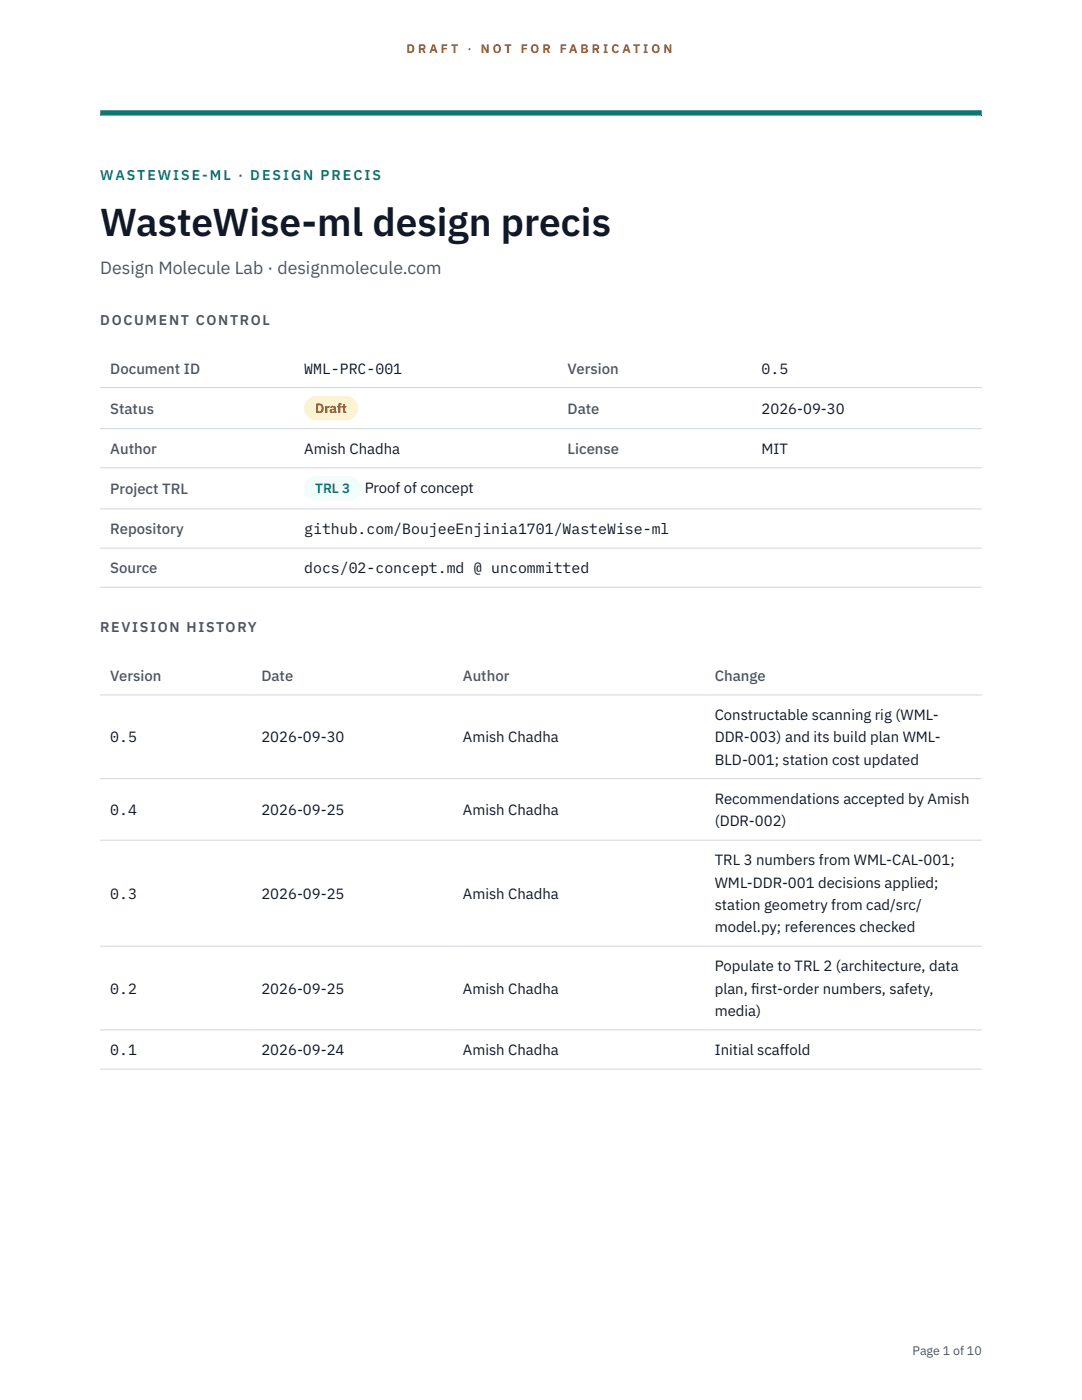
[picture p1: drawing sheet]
<svg xmlns="http://www.w3.org/2000/svg" width="216mm" height="279mm" viewBox="0 0 216 279" stroke-linecap="round" stroke-linejoin="round" font-family="sans-serif">
<defs><g id="words">
<text font-size="7.8" fill="#111827" x="20" y="47.1">WasteWise-ml design precis</text>
<text font-size="3.5" fill="#4b5563" x="20" y="54.6">Design Molecule Lab · designmolecule.com</text>
<g font-size="3" fill="#4b5563">
<text x="22" y="74.5">Document ID</text>
<text x="113.3" y="74.5">Version</text>
<text x="22" y="82.6">Status</text>
<text x="113.3" y="82.6">Date</text>
<text x="22" y="90.6">Author</text>
<text x="113.3" y="90.6">License</text>
<text x="22" y="98.6">Project TRL</text>
<text x="22" y="106.6">Repository</text>
<text x="22" y="114.4">Source</text>
<text x="22" y="135.9">Version</text>
<text x="52.2" y="135.9">Date</text>
<text x="92.4" y="135.9">Author</text>
<text x="142.6" y="135.9">Change</text>
</g>
<g font-size="3" fill="#111827">
<text x="60.7" y="74.5">WML-PRC-001</text>
<text x="152" y="74.5">0.5</text>
<text x="152" y="82.6">2026-09-30</text>
<text x="60.7" y="90.6">Amish Chadha</text>
<text x="152" y="90.6">MIT</text>
<text x="72.8" y="98.5">Proof of concept</text>
<text x="60.7" y="106.6">github.com/BoujeeEnjinia1701/WasteWise-ml</text>
<text x="60.7" y="114.4">docs/02-concept.md @ uncommitted</text>
<text x="142.6" y="143.7">Constructable scanning rig (WML-</text>
<text x="22" y="148.2">0.5</text>
<text x="52.2" y="148.2">2026-09-30</text>
<text x="92.4" y="148.2">Amish Chadha</text>
<text x="142.6" y="148.2">DDR-003) and its build plan WML-</text>
<text x="142.6" y="152.6">BLD-001; station cost updated</text>
<text x="142.6" y="160.4">Recommendations accepted by Amish</text>
<text x="22" y="162.7">0.4</text>
<text x="52.2" y="162.7">2026-09-25</text>
<text x="92.4" y="162.7">Amish Chadha</text>
<text x="142.6" y="164.9">(DDR-002)</text>
<text x="142.6" y="172.7">TRL 3 numbers from WML-CAL-001;</text>
<text x="22" y="179.4">0.3</text>
<text x="52.2" y="179.4">2026-09-25</text>
<text x="92.4" y="179.4">Amish Chadha</text>
<text x="142.6" y="177.1">WML-DDR-001 decisions applied;</text>
<text x="142.6" y="181.6">station geometry from cad/src/</text>
<text x="142.6" y="186">model.py; references checked</text>
<text x="142.6" y="193.9">Populate to TRL 2 (architecture, data</text>
<text x="22" y="198.3">0.2</text>
<text x="52.2" y="198.3">2026-09-25</text>
<text x="92.4" y="198.3">Amish Chadha</text>
<text x="142.6" y="198.3">plan, f</text>
<text x="142.6" y="202.7">media)</text>
<text x="149.9" y="198.3">irst-order numbers, safety,</text>
<text x="22" y="210.6">0.1</text>
<text x="52.2" y="210.6">2026-09-24</text>
<text x="92.4" y="210.6">Amish Chadha</text>
<text x="142.6" y="210.6">Initial scaffold</text>
</g>
<text font-size="2.8" fill="#0f766e" x="20" y="36">WASTEWISE-ML · DESIGN PRECIS</text>
<g font-size="2.8" fill="#4b5563">
<text x="20" y="64.8">DOCUMENT CONTROL</text>
<text x="20" y="126.2">REVISION HISTORY</text>
</g>
<text font-size="2.7" fill="#92400e" x="62.9" y="82.5">Draft</text>
<text font-size="2.7" fill="#0f766e" x="62.9" y="98.5">TRL 3</text>
<g font-size="2.5" fill="#b45309">
<text x="81.1" y="10.5">D R A F T</text>
<text x="93.3" y="10.5">·</text>
<text x="95.9" y="10.5">N O T</text>
<text x="103.9" y="10.5">F O R</text>
<text x="111.7" y="10.5">F A B R I C A T I O N</text>
</g>
<text font-size="2.5" fill="#4b5563" x="182.1" y="270.3">Page 1 of 10</text>
</g></defs>
<path d="M20 23.1h175.9zM20 22h175.9v1.1h-175.9z" fill-rule="evenodd" fill="#0f766e"/>
<path d="M20 77.3h175.9M20 85.5h175.9M20 93.4h175.9M20 101.6h175.9M20 109.4h175.9M20 117.2h175.9M20 138.7h175.9M20 155.4h175.9M20 167.7h175.9M20 188.8h175.9M20 205.5h175.9M20 213.4h175.9" fill="none" stroke="#d1d5db" stroke-width=".2"/>
<path d="M60.7 79h10.7v4.9h-10.7z" fill="#fef3c7"/>
<path d="M60.7 95.1h11.4v4.8h-11.4z" fill="#f0fdfa"/>
<use href="#words"/>
</svg>
